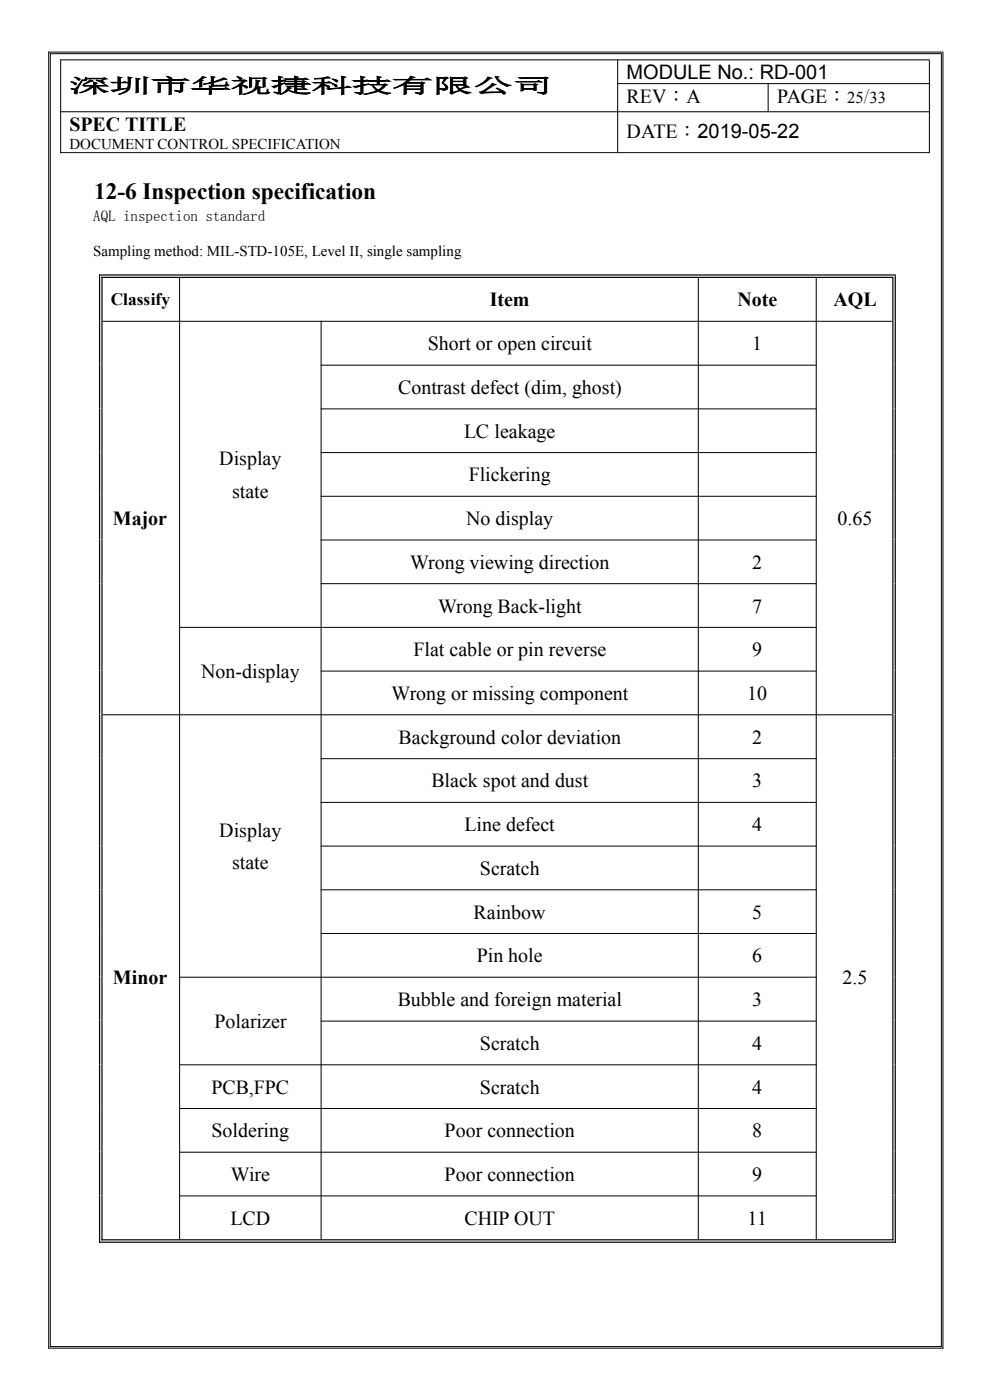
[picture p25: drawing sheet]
<svg xmlns="http://www.w3.org/2000/svg" width="210mm" height="297mm" viewBox="0 0 210 297" stroke-linecap="round" stroke-linejoin="round" font-family="sans-serif">
<defs><g id="words">
<text font-size="5" x="19.9" y="42.2">12-6 Inspection specification</text>
<g font-size="4.2">
<text x="132.9" y="16.7">MODULE No.: RD-001</text>
<text x="14.7" y="19.6">深圳市华视捷科技有限公司</text>
<text x="132.9" y="21.9">REV：A</text>
<text x="164.8" y="21.9">PAGE：</text>
<text x="14.7" y="27.7">SPEC TITLE</text>
<text x="132.9" y="29.3">DATE：2019-05-22</text>
<text x="103.9" y="65">Item</text>
<text x="156.4" y="65">Note</text>
<text x="176.8" y="65">AQL</text>
<text x="90.7" y="74.3">Short or open circuit</text>
<text x="159.6" y="74.3">1</text>
<text x="84.5" y="83.6">Contrast defect (dim, ghost)</text>
<text x="98.4" y="92.8">LC leakage</text>
<text x="46.5" y="98.6">Display</text>
<text x="49.2" y="105.6">state</text>
<text x="99.4" y="102.1">Flickering</text>
<text x="24" y="111.4">Major</text>
<text x="98.9" y="111.4">No display</text>
<text x="177.7" y="111.4">0.65</text>
<text x="87" y="120.7">Wrong viewing direction</text>
<text x="159.6" y="120.7">2</text>
<text x="92.9" y="130">Wrong Back-light</text>
<text x="159.6" y="130">7</text>
<text x="42.7" y="143.9">Non-display</text>
<text x="87.7" y="139.2">Flat cable or pin reverse</text>
<text x="159.6" y="139.2">9</text>
<text x="83.1" y="148.5">Wrong or missing component</text>
<text x="158.5" y="148.5">10</text>
<text x="84.5" y="157.8">Background color deviation</text>
<text x="159.6" y="157.8">2</text>
<text x="91.5" y="167">Black spot and dust</text>
<text x="159.6" y="167">3</text>
<text x="46.5" y="177.5">Display</text>
<text x="98.6" y="176.3">Line defect</text>
<text x="159.6" y="176.3">4</text>
<text x="49.2" y="184.4">state</text>
<text x="101.8" y="185.6">Scratch</text>
<text x="100.5" y="194.9">Rainbow</text>
<text x="159.6" y="194.9">5</text>
<text x="24" y="208.8">Minor</text>
<text x="101.1" y="204.2">Pin hole</text>
<text x="159.6" y="204.2">6</text>
<text x="178.7" y="208.8">2.5</text>
<text x="84.4" y="213.4">Bubble and foreign material</text>
<text x="159.6" y="213.4">3</text>
<text x="45.5" y="218.1">Polarizer</text>
<text x="101.8" y="222.7">Scratch</text>
<text x="159.6" y="222.7">4</text>
<text x="44.8" y="232">PCB,FPC</text>
<text x="101.8" y="232">Scratch</text>
<text x="159.6" y="232">4</text>
<text x="44.9" y="241.3">Soldering</text>
<text x="94.3" y="241.3">Poor connection</text>
<text x="159.6" y="241.3">8</text>
<text x="49" y="250.6">Wire</text>
<text x="94.3" y="250.6">Poor connection</text>
<text x="159.6" y="250.6">9</text>
<text x="48.9" y="259.8">LCD</text>
<text x="98.5" y="259.8">CHIP OUT</text>
<text x="158.6" y="259.8">11</text>
</g>
<text font-size="4.2" fill="#f00" x="183.3" y="21.9">/</text>
<text font-size="3.7" x="23.5" y="64.8">Classify</text>
<g font-size="3.5">
<text x="179.7" y="21.9">25</text>
<text x="184.4" y="21.9">33</text>
</g>
<g font-size="3.2">
<text x="14.7" y="31.5">DOCUMENT CONTROL SPECIFICATION</text>
<text x="19.8" y="46.9">AQL inspection standard</text>
<text x="19.8" y="54.2">Sampling method: MIL-STD-105E, Level II, single sampling</text>
</g>
</g></defs>
<g fill="none" stroke="#000" stroke-width=".21">
<path d="M10.2 11h189.9M10.3 11v275.1M10.6 11.4h189.2M10.7 11.3v274.4M12.8 12.7h184.4M12.9 12.6v19.9M130.9 17.7h66.3M131 12.6v19.7M162.9 17.7v5.9M197.1 12.8v19.7M199.7 11.5v274.2M200 11.1v275"/>
<path d="M12.8 23.7h184.4M12.8 32.4h184.4M38.1 59v203.9M148.1 59v203.9M173.1 59v203.9M21.8 68.2h167.5M68 77.5h105.2M68.1 68.1v194.8M68 86.7h105.2M68 96h105.2M68 105.3h105.2M68 114.6h105.2"/>
<path d="M38 133.1h135.2M68 123.8h105.2M21.8 151.6h167.5M68 142.4h105.2M68 161h105.2M68 170.2h105.2M68 179.5h105.2M68 188.8h105.2M68 198h105.2M38 207.3h135.2M68 216.6h105.2M38 225.9h135.2"/>
<path d="M38 235.2h135.2M38 244.4h135.2M38 253.7h135.2M10.2 286h189.9M10.6 285.7h189.2"/>
</g>
<path d="M21 58.3h169M21.1 58.2v205.5M21.5 58.8h168M21.6 58.7v204.4M189.4 59v204.1M189.9 58.5v205.2M21 263.5h169M21.5 263h168" fill="none" stroke="#000" stroke-width=".25"/>
<use href="#words"/>
</svg>
